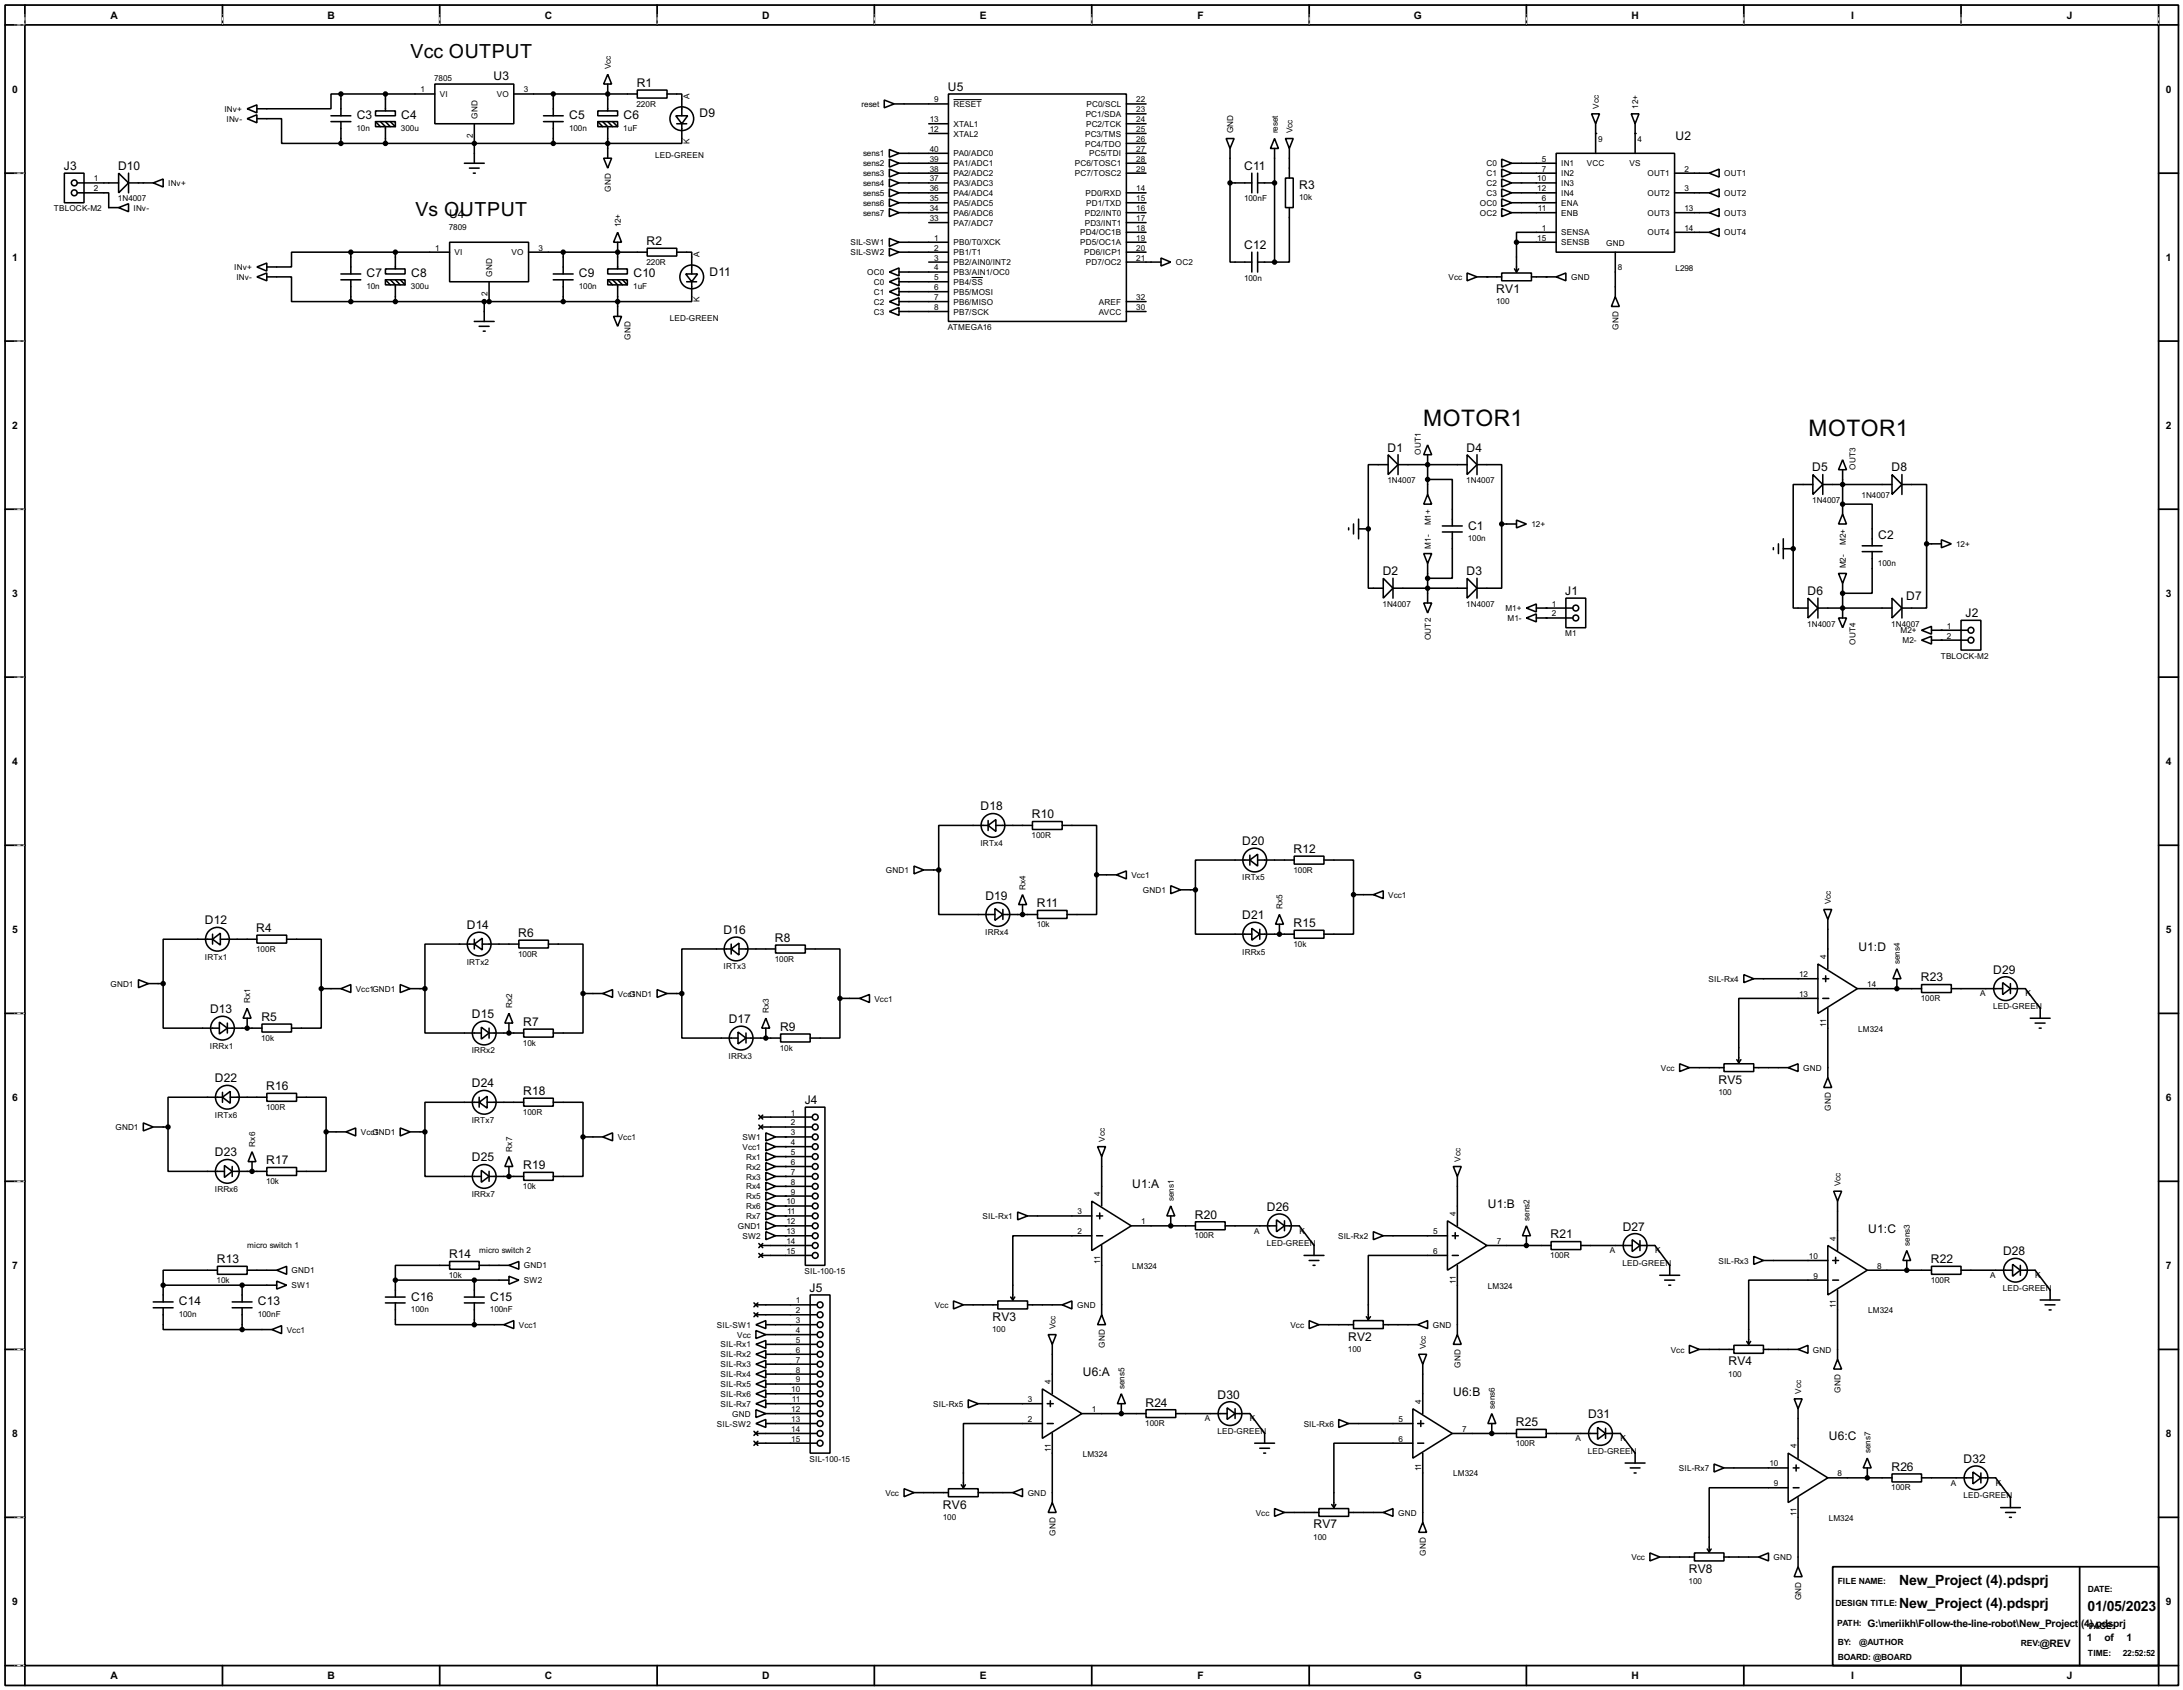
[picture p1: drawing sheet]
<svg xmlns="http://www.w3.org/2000/svg" width="561mm" height="434mm" viewBox="0 0 561 434" stroke-linecap="round" stroke-linejoin="round" font-family="sans-serif">
<defs><g id="words">
<g font-size="6.6">
<text x="365.9" y="109.5">MOTOR1</text>
<text x="465" y="112.1">MOTOR1</text>
</g>
<g font-size="5.6">
<text x="105.5" y="14.8">Vcc OUTPUT</text>
<text x="106.8" y="55.5">Vs OUTPUT</text>
</g>
<g font-size="4.1">
<text x="488.3" y="407.3">New_Project (4).pdsprj</text>
<text x="488.3" y="413.2">New_Project (4).pdsprj</text>
<text x="536.8" y="413.9">01/05/2023</text>
</g>
<g font-size="3.5">
<text x="126.9" y="20.5">U3</text>
<text x="163.7" y="22.4">R1</text>
<text x="243.7" y="23.3">U5</text>
<text x="91.7" y="30.6">C3</text>
<text x="103.2" y="30.6">C4</text>
<text x="146.4" y="30.6">C5</text>
<text x="160.3" y="30.6">C6</text>
<text x="179.9" y="30.2">D9</text>
<text x="430.8" y="36">U2</text>
<text x="16.4" y="43.7">J3</text>
<text x="30.4" y="43.7">D10</text>
<text x="319.9" y="43.7">C11</text>
<text x="334.1" y="48.5">R3</text>
<text x="115.5" y="56">U4</text>
<text x="166.3" y="63">R2</text>
<text x="319.9" y="64">C12</text>
<text x="94.3" y="71.3">C7</text>
<text x="105.7" y="71.3">C8</text>
<text x="148.9" y="71.3">C9</text>
<text x="162.9" y="71.3">C10</text>
<text x="182.4" y="70.8">D11</text>
<text x="384.7" y="75.3">RV1</text>
<text x="356.8" y="116.1">D1</text>
<text x="377.1" y="116.1">D4</text>
<text x="466" y="121.2">D5</text>
<text x="486.3" y="121.2">D8</text>
<text x="377.5" y="136.1">C1</text>
<text x="482.9" y="138.6">C2</text>
<text x="355.5" y="147.8">D2</text>
<text x="377.1" y="147.8">D3</text>
<text x="402.5" y="152.9">J1</text>
<text x="464.7" y="152.9">D6</text>
<text x="490.1" y="154.2">D7</text>
<text x="505.4" y="158.6">J2</text>
<text x="252.1" y="208.3">D18</text>
<text x="265.3" y="210.3">R10</text>
<text x="319.4" y="217.2">D20</text>
<text x="332.6" y="219.2">R12</text>
<text x="253.4" y="231.2">D19</text>
<text x="266.6" y="233.2">R11</text>
<text x="52.7" y="237.5">D12</text>
<text x="65.9" y="239.5">R4</text>
<text x="120" y="238.8">D14</text>
<text x="319.4" y="236.2">D21</text>
<text x="332.6" y="238.3">R15</text>
<text x="133.3" y="240.8">R6</text>
<text x="186.1" y="240">D16</text>
<text x="199.3" y="242.1">R8</text>
<text x="477.8" y="244.4">U1:D</text>
<text x="512.5" y="250.2">D29</text>
<text x="493.9" y="252.2">R23</text>
<text x="54" y="260.4">D13</text>
<text x="67.2" y="262.4">R5</text>
<text x="121.3" y="261.6">D15</text>
<text x="134.5" y="263.7">R7</text>
<text x="187.4" y="262.9">D17</text>
<text x="200.6" y="264.9">R9</text>
<text x="55.3" y="278.1">D22</text>
<text x="68.5" y="280.2">R16</text>
<text x="121.3" y="279.4">D24</text>
<text x="134.5" y="281.4">R18</text>
<text x="441.9" y="278.5">RV5</text>
<text x="206.9" y="283.7">J4</text>
<text x="55.3" y="297.2">D23</text>
<text x="68.5" y="299.2">R17</text>
<text x="121.3" y="298.5">D25</text>
<text x="134.5" y="300.5">R19</text>
<text x="291.1" y="305.3">U1:A</text>
<text x="325.8" y="311.2">D26</text>
<text x="382.6" y="310.4">U1:B</text>
<text x="307.2" y="313.2">R20</text>
<text x="417.2" y="316.2">D27</text>
<text x="480.4" y="316.8">U1:C</text>
<text x="115.5" y="323.4">R14</text>
<text x="398.7" y="318.3">R21</text>
<text x="515" y="322.6">D28</text>
<text x="55.8" y="324.6">R13</text>
<text x="496.5" y="324.6">R22</text>
<text x="46" y="335.5">C14</text>
<text x="66.3" y="335.5">C13</text>
<text x="105.7" y="334.2">C16</text>
<text x="126" y="334.2">C15</text>
<text x="208.2" y="332">J5</text>
<text x="255.2" y="339.5">RV3</text>
<text x="346.6" y="344.5">RV2</text>
<text x="278.4" y="353.6">U6:A</text>
<text x="444.4" y="350.9">RV4</text>
<text x="313.1" y="359.4">D30</text>
<text x="373.7" y="358.7">U6:B</text>
<text x="294.5" y="361.5">R24</text>
<text x="408.3" y="364.5">D31</text>
<text x="389.8" y="366.5">R25</text>
<text x="470.2" y="370.1">U6:C</text>
<text x="486.3" y="378">R26</text>
<text x="504.9" y="375.9">D32</text>
<text x="242.5" y="387.7">RV6</text>
<text x="337.7" y="392.8">RV7</text>
<text x="434.2" y="404.2">RV8</text>
</g>
<g font-size="3">
<text x="28.4" y="4.9">A</text>
<text x="84.2" y="4.9">B</text>
<text x="140.1" y="4.9">C</text>
<text x="196" y="4.9">D</text>
<text x="251.9" y="4.9">E</text>
<text x="307.9" y="4.9">F</text>
<text x="363.5" y="4.9">G</text>
<text x="419.5" y="4.9">H</text>
<text x="475.9" y="4.9">I</text>
<text x="531.4" y="4.9">J</text>
<text x="3.2" y="23.9">0</text>
<text x="556.9" y="23.9">0</text>
<text x="3.2" y="67">1</text>
<text x="556.9" y="67">1</text>
<text x="3.2" y="110.3">2</text>
<text x="556.9" y="110.3">2</text>
<text x="3.2" y="153.5">3</text>
<text x="556.9" y="153.5">3</text>
<text x="3.2" y="196.6">4</text>
<text x="556.9" y="196.6">4</text>
<text x="3.2" y="239.8">5</text>
<text x="556.9" y="239.8">5</text>
<text x="3.2" y="283">6</text>
<text x="556.9" y="283">6</text>
<text x="3.2" y="326.2">7</text>
<text x="556.9" y="326.2">7</text>
<text x="3.2" y="369.4">8</text>
<text x="556.9" y="369.4">8</text>
<text x="3.2" y="412.5">9</text>
<text x="556.9" y="412.5">9</text>
<text x="480.1" y="418.2">G:\meriikh\Follow-the-line-robot\New_Project</text>
<text x="535.1" y="418.2">(4).pdsprj</text>
<text x="524.5" y="423.3">@REV</text>
<text x="536.6" y="421.7">1</text>
<text x="541.1" y="421.7">of</text>
<text x="546.7" y="421.7">1</text>
<text x="28.4" y="431.6">A</text>
<text x="84.2" y="431.6">B</text>
<text x="140.1" y="431.6">C</text>
<text x="196" y="431.6">D</text>
<text x="251.9" y="431.6">E</text>
<text x="307.9" y="431.6">F</text>
<text x="363.5" y="431.6">G</text>
<text x="419.5" y="431.6">H</text>
<text x="475.9" y="431.6">I</text>
<text x="531.4" y="431.6">J</text>
</g>
<g font-size="2.5">
<text x="472.5" y="407.1">FILE NAME:</text>
<text x="471.9" y="412.7">DESIGN TITLE:</text>
<text x="536.8" y="409.1">DATE:</text>
<text x="472.4" y="418">PATH:</text>
<text x="537" y="418.5">PAGE:</text>
<text x="472.5" y="422.8">BY:</text>
<text x="478.1" y="422.8">@AUTHOR</text>
<text x="519.5" y="423.1">REV:</text>
<text x="536.8" y="425.6">TIME:</text>
<text x="545.8" y="425.6">22:52:52</text>
<text x="472.5" y="426.5">BOARD: @BOARD</text>
</g>
<g font-size="2.4">
<text x="157.1" y="17.8" transform="rotate(-90 157.1 17.8)">Vcc</text>
<text x="108.1" y="23.8">1</text>
<text x="111.6" y="20.9">7805</text>
<text x="134.7" y="23.8">3</text>
<text x="57.7" y="28.8">INv+</text>
<text x="113.1" y="24.9">VI</text>
<text x="127.7" y="24.9">VO</text>
<text x="163.7" y="27.4">220R</text>
<text x="177.3" y="25.4" transform="rotate(-90 177.3 25.4)">A</text>
<text x="221.5" y="27.5">reset</text>
<text x="240.2" y="26.3">9</text>
<text x="245.2" y="27.5">RESET</text>
<text x="279.4" y="27.5">PC0/SCL</text>
<text x="292.2" y="26.3">22</text>
<text x="292.2" y="28.9">23</text>
<text x="411.1" y="27.9" transform="rotate(-90 411.1 27.9)">Vcc</text>
<text x="421.2" y="28" transform="rotate(-90 421.2 28)">12+</text>
<text x="58.2" y="31.3">INv-</text>
<text x="91.7" y="33.6">10n</text>
<text x="103.1" y="33.6">300u</text>
<text x="121.6" y="35.5" transform="rotate(-90 121.6 35.5)">2</text>
<text x="122.8" y="30.5" transform="rotate(-90 122.8 30.5)">GND</text>
<text x="146.3" y="33.6">100n</text>
<text x="160.3" y="33.6">1uF</text>
<text x="239.1" y="33.9">12</text>
<text x="239.1" y="31.4">13</text>
<text x="245.2" y="35.1">XTAL2</text>
<text x="245.2" y="32.6">XTAL1</text>
<text x="279" y="35.1">PC3/TMS</text>
<text x="279.1" y="30.1">PC1/SDA</text>
<text x="279.2" y="32.6">PC2/TCK</text>
<text x="292.2" y="31.4">24</text>
<text x="292.2" y="33.9">25</text>
<text x="317.1" y="34.3" transform="rotate(-90 317.1 34.3)">GND</text>
<text x="328.5" y="34.3" transform="rotate(-90 328.5 34.3)">reset</text>
<text x="332.3" y="34.3" transform="rotate(-90 332.3 34.3)">Vcc</text>
<text x="168.4" y="40.7">LED-GREEN</text>
<text x="177.3" y="37" transform="rotate(-90 177.3 37)">K</text>
<text x="221.9" y="40.2">sens1</text>
<text x="239.1" y="41.6">39</text>
<text x="239.1" y="39">40</text>
<text x="245.2" y="40.2">PA0/ADC0</text>
<text x="279" y="37.6">PC4/TDO</text>
<text x="280" y="40.2">PC5/TDI</text>
<text x="292.2" y="36.5">26</text>
<text x="292.2" y="39">27</text>
<text x="292.2" y="41.6">28</text>
<text x="396.4" y="41.6">5</text>
<text x="410.9" y="36.5">9</text>
<text x="421.1" y="36.5">4</text>
<text x="24.2" y="46.6">1</text>
<text x="43.2" y="47.8">INv+</text>
<text x="221.9" y="42.8">sens2</text>
<text x="221.9" y="45.3">sens3</text>
<text x="221.9" y="47.8">sens4</text>
<text x="239.1" y="46.6">37</text>
<text x="239.1" y="44.1">38</text>
<text x="245.2" y="47.8">PA3/ADC3</text>
<text x="245.2" y="45.3">PA2/ADC2</text>
<text x="245.2" y="42.8">PA1/ADC1</text>
<text x="276.4" y="42.8">PC6/TOSC1</text>
<text x="276.4" y="45.3">PC7/TOSC2</text>
<text x="292.2" y="44.1">29</text>
<text x="382.2" y="42.8">C0</text>
<text x="382.2" y="45.3">C1</text>
<text x="382.2" y="47.8">C2</text>
<text x="395.3" y="46.6">10</text>
<text x="396.4" y="44.1">7</text>
<text x="401.4" y="42.8">IN1</text>
<text x="401.4" y="45.3">IN2</text>
<text x="401.4" y="47.8">IN3</text>
<text x="408" y="42.7">VCC</text>
<text x="419" y="42.7">VS</text>
<text x="423.6" y="45.3">OUT1</text>
<text x="433.1" y="44.1">2</text>
<text x="443.3" y="45.3">OUT1</text>
<text x="24.2" y="49.2">2</text>
<text x="30.3" y="51.7">1N4007</text>
<text x="157" y="49.3" transform="rotate(-90 157 49.3)">GND</text>
<text x="221.9" y="50.3">sens5</text>
<text x="221.9" y="52.9">sens6</text>
<text x="239.1" y="51.7">35</text>
<text x="239.1" y="49.2">36</text>
<text x="245.2" y="52.9">PA5/ADC5</text>
<text x="245.2" y="50.3">PA4/ADC4</text>
<text x="279.1" y="50.3">PD0/RXD</text>
<text x="279.3" y="52.9">PD1/TXD</text>
<text x="292.2" y="49.2">14</text>
<text x="292.2" y="51.7">15</text>
<text x="319.9" y="51.7">100nF</text>
<text x="334" y="51.4">10k</text>
<text x="380.5" y="52.9">OC0</text>
<text x="382.2" y="50.3">C3</text>
<text x="395.3" y="49.2">12</text>
<text x="396.4" y="51.7">6</text>
<text x="401.4" y="52.9">ENA</text>
<text x="401.4" y="50.3">IN4</text>
<text x="423.6" y="50.3">OUT2</text>
<text x="433.1" y="49.2">3</text>
<text x="443.3" y="50.3">OUT2</text>
<text x="13.8" y="54.3">TBLOCK-M2</text>
<text x="34.3" y="54.2">INv-</text>
<text x="115.4" y="59">7809</text>
<text x="159.6" y="58.5" transform="rotate(-90 159.6 58.5)">12+</text>
<text x="221.9" y="55.5">sens7</text>
<text x="239.1" y="56.8">33</text>
<text x="239.1" y="54.3">34</text>
<text x="245.2" y="58">PA7/ADC7</text>
<text x="245.2" y="55.5">PA6/ADC6</text>
<text x="278.9" y="55.5">PD2/INT0</text>
<text x="278.9" y="58">PD3/INT1</text>
<text x="292.2" y="54.3">16</text>
<text x="292.2" y="56.8">17</text>
<text x="292.2" y="59.3">18</text>
<text x="380.5" y="55.5">OC2</text>
<text x="395.4" y="54.3">11</text>
<text x="396.4" y="59.3">1</text>
<text x="401.4" y="55.5">ENB</text>
<text x="423.6" y="55.5">OUT3</text>
<text x="433.1" y="54.3">13</text>
<text x="433.1" y="59.3">14</text>
<text x="443.3" y="55.5">OUT3</text>
<text x="111.9" y="64.4">1</text>
<text x="116.9" y="65.6">VI</text>
<text x="131.5" y="65.6">VO</text>
<text x="138.5" y="64.4">3</text>
<text x="218.6" y="63">SIL-SW1</text>
<text x="218.6" y="65.6">SIL-SW2</text>
<text x="240.2" y="61.9">1</text>
<text x="240.2" y="64.4">2</text>
<text x="245.2" y="63">PB0/T0/XCK</text>
<text x="245.2" y="65.6">PB1/T1</text>
<text x="277.7" y="60.5">PD4/OC1B</text>
<text x="277.7" y="63">PD5/OC1A</text>
<text x="278.8" y="65.6">PD6/ICP1</text>
<text x="292.2" y="61.9">19</text>
<text x="292.2" y="64.4">20</text>
<text x="395.3" y="61.9">15</text>
<text x="401.4" y="60.5">SENSA</text>
<text x="401.4" y="63">SENSB</text>
<text x="412.9" y="63.2">GND</text>
<text x="423.6" y="60.5">OUT4</text>
<text x="443.3" y="60.5">OUT4</text>
<text x="60.2" y="69.4">INv+</text>
<text x="60.8" y="72">INv-</text>
<text x="126.6" y="71.1" transform="rotate(-90 126.6 71.1)">GND</text>
<text x="166.2" y="68">220R</text>
<text x="179.9" y="66" transform="rotate(-90 179.9 66)">A</text>
<text x="223" y="70.7">OC0</text>
<text x="240.2" y="67">3</text>
<text x="240.2" y="69.5">4</text>
<text x="240.2" y="72">5</text>
<text x="245.2" y="68.2">PB2/AIN0/INT2</text>
<text x="245.2" y="70.7">PB3/AIN1/OC0</text>
<text x="279.2" y="68.2">PD7/OC2</text>
<text x="292.2" y="67">21</text>
<text x="302.3" y="68.2">OC2</text>
<text x="372.4" y="72">Vcc</text>
<text x="403.9" y="72">GND</text>
<text x="416" y="69.3">8</text>
<text x="430.8" y="69.6">L298</text>
<text x="94.2" y="74.2">10n</text>
<text x="105.7" y="74.2">300u</text>
<text x="125.4" y="76.1" transform="rotate(-90 125.4 76.1)">2</text>
<text x="148.8" y="74.2">100n</text>
<text x="162.8" y="74.2">1uF</text>
<text x="179.9" y="77.7" transform="rotate(-90 179.9 77.7)">K</text>
<text x="224.7" y="73.2">C0</text>
<text x="224.7" y="75.8">C1</text>
<text x="240.2" y="74.6">6</text>
<text x="240.2" y="77.1">7</text>
<text x="245.2" y="73.2">PB4/SS</text>
<text x="245.2" y="75.8">PB5/MOSI</text>
<text x="292.2" y="77.1">32</text>
<text x="319.9" y="72.1">100n</text>
<text x="172.2" y="82.6">LED-GREEN</text>
<text x="224.7" y="78.3">C2</text>
<text x="224.7" y="80.8">C3</text>
<text x="240.2" y="79.7">8</text>
<text x="245.2" y="78.3">PB6/MISO</text>
<text x="245.2" y="80.8">PB7/SCK</text>
<text x="282.5" y="80.8">AVCC</text>
<text x="282.5" y="78.3">AREF</text>
<text x="292.2" y="79.7">30</text>
<text x="384.7" y="78.2">100</text>
<text x="162.1" y="87.4" transform="rotate(-90 162.1 87.4)">GND</text>
<text x="243.7" y="84.8">ATMEGA16</text>
<text x="416.1" y="84.8" transform="rotate(-90 416.1 84.8)">GND</text>
<text x="365.3" y="116.8" transform="rotate(-90 365.3 116.8)">OUT1</text>
<text x="356.7" y="124.2">1N4007</text>
<text x="377" y="124.2">1N4007</text>
<text x="477.1" y="120.7" transform="rotate(-90 477.1 120.7)">OUT3</text>
<text x="465.9" y="129.2">1N4007</text>
<text x="478.6" y="128">1N4007</text>
<text x="367.8" y="135" transform="rotate(-90 367.8 135)">M1+</text>
<text x="393.8" y="135.5">12+</text>
<text x="367.9" y="141" transform="rotate(-90 367.9 141)">M1-</text>
<text x="377.4" y="139">100n</text>
<text x="474.6" y="140.1" transform="rotate(-90 474.6 140.1)">M2+</text>
<text x="503" y="140.5">12+</text>
<text x="474.6" y="146.1" transform="rotate(-90 474.6 146.1)">M2-</text>
<text x="482.9" y="145.3">100n</text>
<text x="355.5" y="155.9">1N4007</text>
<text x="377" y="155.9">1N4007</text>
<text x="399" y="155.9">1</text>
<text x="387" y="157.1">M1+</text>
<text x="387.6" y="159.6">M1-</text>
<text x="399" y="158.4">2</text>
<text x="464.7" y="161">1N4007</text>
<text x="486.3" y="161">1N4007</text>
<text x="500.6" y="161.6">1</text>
<text x="367.9" y="164.5" transform="rotate(-90 367.9 164.5)">OUT2</text>
<text x="402.4" y="163.5">M1</text>
<text x="477.1" y="165.8" transform="rotate(-90 477.1 165.8)">OUT4</text>
<text x="488.6" y="162.8">M2+</text>
<text x="489.2" y="165.3">M2-</text>
<text x="500.6" y="164.1">2</text>
<text x="499" y="169.3">TBLOCK-M2</text>
<text x="265.3" y="215.4">100R</text>
<text x="252.1" y="217.4">IRTx4</text>
<text x="227.8" y="224.4">GND1</text>
<text x="290.9" y="225.6">Vcc1</text>
<text x="319.4" y="226.3">IRTx5</text>
<text x="332.6" y="224.3">100R</text>
<text x="263.7" y="228.6" transform="rotate(-90 263.7 228.6)">Rx4</text>
<text x="293.8" y="229.5">GND1</text>
<text x="329.8" y="233.7" transform="rotate(-90 329.8 233.7)">Rx5</text>
<text x="356.9" y="230.7">Vcc1</text>
<text x="470.7" y="232.4" transform="rotate(-90 470.7 232.4)">Vcc</text>
<text x="266.6" y="238.2">10k</text>
<text x="65.9" y="244.6">100R</text>
<text x="133.2" y="245.8">100R</text>
<text x="253.3" y="240.3">IRRx4</text>
<text x="319.4" y="245.3">IRRx5</text>
<text x="332.6" y="243.3">10k</text>
<text x="52.7" y="246.6">IRTx1</text>
<text x="120" y="247.9">IRTx2</text>
<text x="186" y="249.1">IRTx3</text>
<text x="199.2" y="247.1">100R</text>
<text x="462.6" y="251.1">12</text>
<text x="469.6" y="246.4" transform="rotate(-90 469.6 246.4)">4</text>
<text x="488.5" y="247.7" transform="rotate(-90 488.5 247.7)">sens4</text>
<text x="28.4" y="253.6">GND1</text>
<text x="64.3" y="257.8" transform="rotate(-90 64.3 257.8)">Rx1</text>
<text x="91.5" y="254.9">Vcc1GND1</text>
<text x="158.8" y="256.1">VccG1ND1</text>
<text x="224.8" y="257.4">Vcc1</text>
<text x="439.3" y="252.3">SIL-Rx4</text>
<text x="462.6" y="256.2">13</text>
<text x="480.1" y="253.7">14</text>
<text x="493.9" y="257.3">100R</text>
<text x="509.1" y="256.1">A</text>
<text x="520.8" y="256.1">K</text>
<text x="131.7" y="259.1" transform="rotate(-90 131.7 259.1)">Rx2</text>
<text x="197.7" y="260.4" transform="rotate(-90 197.7 260.4)">Rx3</text>
<text x="469.6" y="263.8" transform="rotate(-90 469.6 263.8)">11</text>
<text x="512.4" y="259.3">LED-GREEN</text>
<text x="54" y="269.5">IRRx1</text>
<text x="67.2" y="267.4">10k</text>
<text x="134.5" y="268.7">10k</text>
<text x="200.5" y="270">10k</text>
<text x="477.8" y="265.1">LM324</text>
<text x="121.3" y="270.7">IRRx2</text>
<text x="187.3" y="272">IRRx3</text>
<text x="427" y="275.2">Vcc</text>
<text x="463.6" y="275.2">GND</text>
<text x="441.8" y="281.4">100</text>
<text x="55.2" y="287.2">IRTx6</text>
<text x="68.4" y="285.2">100R</text>
<text x="134.5" y="286.5">100R</text>
<text x="203.4" y="286.7">1</text>
<text x="470.8" y="285.5" transform="rotate(-90 470.8 285.5)">GND</text>
<text x="29.7" y="290.4">GND1</text>
<text x="92.8" y="291.7">VccG</text>
<text x="96.3" y="291.7">1ND1</text>
<text x="121.3" y="288.5">IRTx7</text>
<text x="158.8" y="293">Vcc1</text>
<text x="190.9" y="293">SW1</text>
<text x="203.4" y="289.2">2</text>
<text x="203.4" y="291.8">3</text>
<text x="284" y="293.4" transform="rotate(-90 284 293.4)">Vcc</text>
<text x="65.6" y="294.6" transform="rotate(-90 65.6 294.6)">Rx6</text>
<text x="131.7" y="295.9" transform="rotate(-90 131.7 295.9)">Rx7</text>
<text x="190.9" y="295.5">Vcc1</text>
<text x="191.8" y="298">Rx1</text>
<text x="203.4" y="294.3">4</text>
<text x="203.4" y="296.8">5</text>
<text x="203.4" y="299.4">6</text>
<text x="375.5" y="298.5" transform="rotate(-90 375.5 298.5)">Vcc</text>
<text x="68.4" y="304.3">10k</text>
<text x="134.5" y="305.5">10k</text>
<text x="191.8" y="300.6">Rx2</text>
<text x="191.8" y="303.1">Rx3</text>
<text x="191.8" y="305.7">Rx4</text>
<text x="203.4" y="301.9">7</text>
<text x="203.4" y="304.5">8</text>
<text x="473.3" y="304.8" transform="rotate(-90 473.3 304.8)">Vcc</text>
<text x="55.2" y="306.3">IRRx6</text>
<text x="121.3" y="307.6">IRRx7</text>
<text x="191.8" y="308.2">Rx5</text>
<text x="191.8" y="310.7">Rx6</text>
<text x="202.2" y="309.5">10</text>
<text x="203.4" y="307">9</text>
<text x="282.9" y="307.4" transform="rotate(-90 282.9 307.4)">4</text>
<text x="301.8" y="308.7" transform="rotate(-90 301.8 308.7)">sens1</text>
<text x="189.7" y="315.8">GND1</text>
<text x="191.8" y="313.3">Rx7</text>
<text x="202.2" y="314.6">12</text>
<text x="202.2" y="317.2">13</text>
<text x="202.4" y="312.1">11</text>
<text x="252.6" y="313.3">SIL-Rx1</text>
<text x="277" y="312.1">3</text>
<text x="277" y="317.2">2</text>
<text x="293.4" y="314.6">1</text>
<text x="322.5" y="317">A</text>
<text x="334.1" y="317">K</text>
<text x="368.5" y="317.2">5</text>
<text x="374.3" y="312.5" transform="rotate(-90 374.3 312.5)">4</text>
<text x="393.3" y="313.7" transform="rotate(-90 393.3 313.7)">sens2</text>
<text x="63.6" y="320.8">micro switch 1</text>
<text x="123.2" y="322.1">micro switch 2</text>
<text x="190.9" y="318.4">SW2</text>
<text x="202.2" y="319.7">14</text>
<text x="202.2" y="322.2">15</text>
<text x="307.2" y="318.2">100R</text>
<text x="325.7" y="320.3">LED-GREEN</text>
<text x="344" y="318.4">SIL-Rx2</text>
<text x="368.5" y="322.2">6</text>
<text x="384.9" y="319.7">7</text>
<text x="398.6" y="323.3">100R</text>
<text x="413.9" y="322.1">A</text>
<text x="425.5" y="322.1">K</text>
<text x="465.1" y="323.5">10</text>
<text x="472" y="318.8" transform="rotate(-90 472 318.8)">4</text>
<text x="491.1" y="320" transform="rotate(-90 491.1 320)">sens3</text>
<text x="55.7" y="329.7">10k</text>
<text x="75" y="327.2">GND1</text>
<text x="115.4" y="328.4">10k</text>
<text x="134.7" y="326">GND1</text>
<text x="134.7" y="329.8">SW2</text>
<text x="206.9" y="327.4">SIL-100-15</text>
<text x="282.9" y="324.8" transform="rotate(-90 282.9 324.8)">11</text>
<text x="291.1" y="326.1">LM324</text>
<text x="374.3" y="329.9" transform="rotate(-90 374.3 329.9)">11</text>
<text x="417.2" y="325.3">LED-GREEN</text>
<text x="441.8" y="324.7">SIL-Rx3</text>
<text x="466.3" y="328.6">9</text>
<text x="482.7" y="326">8</text>
<text x="496.4" y="329.7">100R</text>
<text x="511.7" y="328.4">A</text>
<text x="523.3" y="328.4">K</text>
<text x="75" y="331.1">SW1</text>
<text x="204.6" y="334.9">1</text>
<text x="382.5" y="331.2">LM324</text>
<text x="515" y="331.7">LED-GREEN</text>
<text x="45.9" y="338.4">100n</text>
<text x="66.3" y="338.4">100nF</text>
<text x="105.7" y="337.1">100n</text>
<text x="126" y="337.1">100nF</text>
<text x="133.4" y="341.2">Vcc1</text>
<text x="184.3" y="341.2">SIL-SW1</text>
<text x="204.6" y="337.5">2</text>
<text x="204.6" y="340">3</text>
<text x="240.3" y="336.1">Vcc</text>
<text x="271.4" y="341.6" transform="rotate(-90 271.4 341.6)">Vcc</text>
<text x="276.9" y="336.1">GND</text>
<text x="331.8" y="341.2">Vcc</text>
<text x="368.4" y="341.2">GND</text>
<text x="472.1" y="336.2" transform="rotate(-90 472.1 336.2)">11</text>
<text x="480.3" y="337.5">LM324</text>
<text x="73.7" y="342.5">Vcc1</text>
<text x="185.3" y="346.3">SIL-Rx1</text>
<text x="189.5" y="343.8">Vcc</text>
<text x="204.6" y="342.6">4</text>
<text x="204.6" y="345.1">5</text>
<text x="204.6" y="347.6">6</text>
<text x="255.1" y="342.4">100</text>
<text x="284.1" y="346.4" transform="rotate(-90 284.1 346.4)">GND</text>
<text x="346.6" y="347.4">100</text>
<text x="366.6" y="346.7" transform="rotate(-90 366.6 346.7)">Vcc</text>
<text x="429.6" y="347.6">Vcc</text>
<text x="466.1" y="347.6">GND</text>
<text x="185.3" y="348.8">SIL-Rx2</text>
<text x="185.3" y="351.4">SIL-Rx3</text>
<text x="185.3" y="353.9">SIL-Rx4</text>
<text x="204.6" y="350.2">7</text>
<text x="204.6" y="352.7">8</text>
<text x="375.5" y="351.5" transform="rotate(-90 375.5 351.5)">GND</text>
<text x="444.4" y="353.8">100</text>
<text x="185.3" y="356.5">SIL-Rx5</text>
<text x="185.3" y="359">SIL-Rx6</text>
<text x="203.5" y="357.8">10</text>
<text x="204.6" y="355.3">9</text>
<text x="270.2" y="355.7" transform="rotate(-90 270.2 355.7)">4</text>
<text x="289.1" y="356.9" transform="rotate(-90 289.1 356.9)">sens5</text>
<text x="463.1" y="358.1" transform="rotate(-90 463.1 358.1)">Vcc</text>
<text x="473.3" y="357.9" transform="rotate(-90 473.3 357.9)">GND</text>
<text x="185.3" y="361.5">SIL-Rx7</text>
<text x="188.3" y="364.1">GND</text>
<text x="203.5" y="362.9">12</text>
<text x="203.5" y="365.4">13</text>
<text x="203.6" y="360.3">11</text>
<text x="239.9" y="361.5">SIL-Rx5</text>
<text x="264.3" y="360.3">3</text>
<text x="264.3" y="365.4">2</text>
<text x="280.7" y="362.9">1</text>
<text x="309.8" y="365.3">A</text>
<text x="321.4" y="365.3">K</text>
<text x="359.6" y="365.4">5</text>
<text x="365.4" y="360.7" transform="rotate(-90 365.4 360.7)">4</text>
<text x="384.4" y="362" transform="rotate(-90 384.4 362)">sens6</text>
<text x="184.3" y="366.6">SIL-SW2</text>
<text x="203.5" y="368">14</text>
<text x="203.5" y="370.4">15</text>
<text x="294.5" y="366.5">100R</text>
<text x="313" y="368.5">LED-GREEN</text>
<text x="335.2" y="366.6">SIL-Rx6</text>
<text x="359.6" y="370.4">6</text>
<text x="376" y="368">7</text>
<text x="389.7" y="371.6">100R</text>
<text x="405" y="370.4">A</text>
<text x="416.6" y="370.4">K</text>
<text x="208.1" y="375.6">SIL-100-15</text>
<text x="270.2" y="373" transform="rotate(-90 270.2 373)">11</text>
<text x="278.4" y="374.4">LM324</text>
<text x="408.3" y="373.6">LED-GREEN</text>
<text x="455" y="376.8">10</text>
<text x="461.9" y="372.2" transform="rotate(-90 461.9 372.2)">4</text>
<text x="480.9" y="373.4" transform="rotate(-90 480.9 373.4)">sens7</text>
<text x="365.4" y="378.1" transform="rotate(-90 365.4 378.1)">11</text>
<text x="373.6" y="379.4">LM324</text>
<text x="431.7" y="378">SIL-Rx7</text>
<text x="456.1" y="381.9">9</text>
<text x="472.5" y="379.4">8</text>
<text x="486.3" y="383">100R</text>
<text x="501.5" y="381.7">A</text>
<text x="513.1" y="381.7">K</text>
<text x="227.6" y="384.4">Vcc</text>
<text x="264.2" y="384.4">GND</text>
<text x="322.9" y="389.5">Vcc</text>
<text x="359.5" y="389.5">GND</text>
<text x="461.9" y="389.5" transform="rotate(-90 461.9 389.5)">11</text>
<text x="504.8" y="385">LED-GREEN</text>
<text x="242.4" y="390.6">100</text>
<text x="271.4" y="394.7" transform="rotate(-90 271.4 394.7)">GND</text>
<text x="337.7" y="395.7">100</text>
<text x="470.2" y="390.9">LM324</text>
<text x="366.6" y="399.8" transform="rotate(-90 366.6 399.8)">GND</text>
<text x="419.4" y="400.9">Vcc</text>
<text x="456" y="400.9">GND</text>
<text x="434.2" y="407.1">100</text>
<text x="463.1" y="411.2" transform="rotate(-90 463.1 411.2)">GND</text>
</g>
</g></defs>
<g fill="none" stroke="#000" stroke-width=".45">
<path d="M1.3 1.3h558.8v431.8h-558.8zM6.4 6.4h548.6v421.6h-548.6zM6.4 1.3v5.1h-5.1M57.2 1.3v5.1M113.1 1.3v5.1M169 1.3v5.1M224.8 1.3v5.1M280.7 1.3v5.1M336.6 1.3v5.1M392.5 1.3v5.1M448.4 1.3v5.1M504.2 1.3v5.1"/>
<path d="M555 1.3v5.1h5.1M1.3 44.5h5.1M555 44.5h5.1M1.3 87.7h5.1M555 87.7h5.1M1.3 130.9h5.1M555 130.9h5.1M1.3 174h5.1M555 174h5.1M1.3 217.2h5.1M555 217.2h5.1M1.3 260.4h5.1"/>
<path d="M555 260.4h5.1M1.3 303.6h5.1M555 303.6h5.1M1.3 346.8h5.1M555 346.8h5.1M1.3 389.9h5.1M555 389.9h5.1M471.2 402.6h83.8v25.4h-83.8zM534.7 402.6v25.4M1.3 428h5.1v5.1M57.2 428v5.1M113.1 428v5.1"/>
<path d="M169 428v5.1M224.8 428v5.1M280.7 428v5.1M336.6 428v5.1M392.5 428v5.1M448.4 428v5.1M504.2 428v5.1M560.1 428h-5.1v5.1"/>
</g>
<g fill="none" stroke="#fff" stroke-width=".26">
<path d="M3.9 6.4h2.3M6.4 3.9v2.3M57.2 3.9v2.3M113.1 3.9v2.3M169 3.9v2.3M224.8 3.9v2.3M280.7 3.9v2.3M336.6 3.9v2.3M392.5 3.9v2.3M448.4 3.9v2.3M504.2 3.9v2.3M555 3.9v2.3"/>
<path d="M3.9 44.5h2.3M3.9 87.7h2.3M3.9 130.9h2.3M3.9 174h2.3M3.9 217.2h2.3M3.9 260.4h2.3M3.9 303.6h2.3M3.9 346.8h2.3M3.9 389.9h2.3M3.9 428h2.3"/>
</g>
<g fill="none" stroke="#000" stroke-width=".26" stroke-dasharray=".5 1">
<path d="M3.9 6.4h2.3M6.4 3.9v2.3M57.2 3.9v2.3M113.1 3.9v2.3M169 3.9v2.3M224.8 3.9v2.3M280.7 3.9v2.3M336.6 3.9v2.3M392.5 3.9v2.3M448.4 3.9v2.3M504.2 3.9v2.3M555 3.9v2.3"/>
<path d="M3.9 44.5h2.3M3.9 87.7h2.3M3.9 130.9h2.3M3.9 174h2.3M3.9 217.2h2.3M3.9 260.4h2.3M3.9 303.6h2.3M3.9 346.8h2.3M3.9 389.9h2.3M3.9 428h2.3"/>
</g>
<g fill="none" stroke="#000" stroke-width=".4">
<path d="M156.3 19.1l1 2.5h-2.1zM63.6 28l2.5-1v2zM63.6 30.5l2.5-1v2.1zM66.1 30.5h6.3v6.4h15.3M85.1 31.3h5.1M85.1 29.8h5.1M87.7 24.2h-2.6v3.8h-19M87.7 24.2h24.1M87.7 24.2v5.6M87.7 31.3v5.6M96.6 28.5h5.1v1.3h-5.1zM96.6 31.3h5.1v1.3h-5.1z"/>
<path d="M96.6 31.3l1.2 1.3M97.8 31.3l1.3 1.3v4.3M99.1 24.2v4.3M99.1 31.3l1.3 1.3M100.4 31.3l1.3 1.3M111.8 21.6h20.3v10.2h-20.3zM122 31.8v10.2M132.1 24.2h31.8M139.8 31.3h5M139.8 29.8h5M142.3 24.2v5.6M142.3 31.3v5.6"/>
<path d="M153.7 28.5h5.1v1.3h-5.1zM153.7 31.3h5.1v1.3h-5.1zM153.7 31.3l1.3 1.3M155 31.3l1.3 1.3v8.1M156.3 21.6v6.9M156.3 31.3l1.2 1.3M157.5 31.3l1.3 1.3M163.9 23.2h7.6v2h-7.6zM171.5 24.2h3.8v5.6M173.8 29.8h3l-1.5 2zM174 31.8h2.6M175.3 31.8v5.1h-87.6"/>
<path d="M227.4 25.7l2.5 1-2.5 1zM228.7 38.4l2.5 1-2.5 1zM229.9 26.7h14M231.2 39.4h12.7M238.8 31.8h5.1M238.8 34.3h5.1M243.9 24.2h45.7v58.4h-45.7zM289.6 36.9h5.1M289.6 26.7h5.1M289.6 39.4h5.1M289.6 31.8h5.1M289.6 34.3h5.1"/>
<path d="M289.6 29.3h5.1M315.3 35.6h2l-1 2.6zM316.3 38.2v8.8M327.7 35.6l1 2.6h-2zM327.7 38.2v29.2M330.5 35.6h2l-1 2.6zM331.5 38.2v7.6M400.1 39.4h30.5v25.4h-30.5zM409.2 29.3h2.1l-1 2.5zM410.3 31.8v7.6M419.4 29.3h2l-1 2.5zM420.4 31.8v7.6"/>
<path d="M16.6 44.5h5v7.6h-5zM19.9 49.6h8.1v3.8h2.5M19.9 47h10.6M30.5 53.4l2.6-1v2zM30.5 44.5l2.6 2.5-2.6 2.6zM33.1 47h6.3M33.1 44.5v5.1M39.4 47l2.6-1v2.1zM119.4 42h5.1M120.7 43.2h2.5M121.7 44.5h.5M155.2 40.7h2.1l-1 2.5z"/>
<path d="M158.8 59.7l1 2.6h-2zM228.7 40.9l2.5 1.1-2.5 1zM228.7 43.5l2.5 1-2.5 1zM228.7 46l2.5 1-2.5 1.1zM228.7 48.6l2.5 1-2.5 1zM228.7 51.1l2.5 1-2.5 1zM228.7 53.6l2.5 1.1-2.5 1zM231.2 47h12.7M231.2 54.7h12.7M231.2 52.1h12.7M231.2 49.6h12.7M231.2 44.5h12.7"/>
<path d="M231.2 42h12.7M238.8 57.2h5.1M289.6 54.7h5.1M289.6 52.1h5.1M289.6 49.6h5.1M289.6 44.5h5.1M289.6 42h5.1M289.6 59.7h5.1M289.6 57.2h5.1M316.3 47v20.4h5.6M316.3 47h5.6M321.9 44.5v5.1"/>
<path d="M323.4 47h4.3M323.4 44.5v5.1M330.5 45.8h2v7.6h-2zM331.5 53.4v14h-3.8M386.1 51.1l2.6 1-2.6 1zM386.1 53.6l2.6 1.1-2.6 1zM386.1 40.9l2.6 1.1-2.6 1zM386.1 43.5l2.6 1-2.6 1zM386.1 46l2.6 1-2.6 1.1zM386.1 48.6l2.6 1-2.6 1zM388.7 47h11.4M388.7 54.7h11.4"/>
<path d="M388.7 52.1h11.4M388.7 49.6h11.4M388.7 44.5h11.4M388.7 42h11.4M400.1 59.7h-10.2v2.6M430.6 54.7h8.9M430.6 49.6h8.9M430.6 44.5h8.9M430.6 59.7h8.9M439.5 44.5l2.5-1v2zM439.5 49.6l2.5-1v2zM439.5 54.7l2.5-1.1v2.1z"/>
<path d="M439.5 59.7l2.5-1v2.1zM66.1 68.6l2.5-1v2.1zM66.1 71.2l2.5-1v2zM68.6 71.2h6.4v6.3h15.2M87.7 71.9h5.1M87.7 70.4h5.1M90.2 64.8h-15.2v3.8h-6.4M90.2 64.8v5.6M90.2 71.9v5.6M90.2 64.8h25.4M99.1 69.1h5.1v1.3h-5.1zM99.1 71.9h5.1v1.3h-5.1z"/>
<path d="M99.1 71.9l1.3 1.3M100.4 71.9l1.3 1.3v4.3M101.7 64.8v4.3M101.7 71.9l1.2 1.3M102.9 71.9l1.3 1.3M115.6 62.3h20.3v10.1h-20.3zM124.5 77.5v5.1M125.8 72.4v5.1M135.9 64.8h30.5M142.3 71.9h5.1M142.3 70.4h5.1M144.8 64.8v5.6"/>
<path d="M144.8 71.9v5.6M156.3 69.1h5v1.3h-5zM156.3 71.9h5v1.3h-5zM156.3 71.9l1.2 1.3M157.5 71.9l1.3 1.3v8.1M158.8 62.3v6.8M158.8 71.9l1.3 1.3M160.1 71.9l1.2 1.3M166.4 63.8h7.6v2h-7.6zM174 64.8h3.9v5.6M176.3 70.4h3.1l-1.5 2zM176.6 72.4h2.5"/>
<path d="M177.9 72.4v5.1h-87.7M228.7 69.9l2.5-1v2zM228.7 72.4l2.5-1v2.1zM228.7 75l2.5-1v2zM228.7 77.5l2.5-1v2zM228.7 61.3l2.5 1-2.5 1zM228.7 63.8l2.5 1-2.5 1zM231.2 77.5h12.7M231.2 64.8h12.7M231.2 62.3h12.7M231.2 69.9h12.7M231.2 72.4h12.7"/>
<path d="M231.2 75h12.7M238.8 67.4h5.1M289.6 77.5h5.1M289.6 64.8h5.1M289.6 62.3h5.1M289.6 67.4h8.9M298.5 66.3l2.5 1.1-2.5 1zM321.9 64.8v5.1M323.4 67.4h4.3M323.4 64.8v5.1M377.2 70.2l2.6 1-2.6 1zM379.8 71.2h6.3"/>
<path d="M386.1 70.2h7.7v2h-7.7zM389.4 69.1l.5 .8M389.9 62.3h10.2M389.9 62.3v7.6M390.5 69.1l-.6 .8M393.8 71.2h6.3M400.1 71.2l2.5-1v2zM415.3 76.3l1.1 2.5h-2.1zM415.3 64.8v11.5M122 82.6h5.1M123.2 83.9h2.6M124.3 85.1h.5"/>
<path d="M157.8 81.3h2l-1 2.6zM228.7 80.1l2.5-1.1v2.1zM231.2 80.1h12.7M289.6 80.1h5.1M356.9 116.9l2.6 2.5-2.6 2.6zM356.9 119.4h-5.1v16.5M359.5 119.4h17.7M359.5 116.9v5.1M367.1 114.4l1 2.5h-2zM367.1 116.9v10.2M377.2 116.9l2.6 2.5-2.6 2.6zM379.8 119.4h6.3v15.3"/>
<path d="M379.8 116.9v5.1M473.8 118.2l1 2.5h-2.1zM346.8 135.7v.5M348 134.7v2.5M349.3 135.9h2.5M349.3 133.4v5.1M351.8 135.9v15.3h3.9M367.1 127.1l1 2.5h-2zM367.1 123.2h6.3v12M370.9 136.7h5.1M370.9 135.2h5.1M373.4 136.7v11.9h-6.3"/>
<path d="M386.1 134.7v16.5h-6.3M386.1 134.7h3.8M389.9 133.7l2.6 1-2.6 1zM457.3 139.8v2.5M458.5 138.5v5.1M466.1 122l2.6 2.5-2.6 2.6zM466.1 124.5h-5v16.5M468.7 124.5h17.8M468.7 122v5.1M473.8 132.1l1 2.6h-2.1zM473.8 129.6h7.6v10.7M473.8 120.7v11.4"/>
<path d="M486.5 122l2.5 2.5-2.5 2.6zM489 124.5h6.4v15.3M489 122v5.1M495.4 139.8v16.5h-6.4M495.4 139.8h3.8M499.2 138.7l2.5 1.1-2.5 1zM355.7 148.6l2.5 2.6-2.5 2.5zM358.2 151.2h19M358.2 148.6v5.1M366.1 142.3h2l-1 2.5zM366.1 155h2l-1 2.5zM367.1 144.8v10.2"/>
<path d="M377.2 148.6l2.6 2.6-2.6 2.5zM379.8 148.6v5.1M392.5 156.3l2.5-1.1v2.1zM392.5 158.8l2.5-1v2zM395 156.3h9.4M395 158.8h9.4M402.6 153.7h5.1v7.6h-5.1zM456 140.8v.5M458.5 141h2.6M461.1 141v15.3h3.8M464.9 153.7l2.5 2.6-2.5 2.5zM467.4 156.3h19.1"/>
<path d="M467.4 153.7v5.1M472.7 147.4h2.1l-1 2.5zM472.7 158.8h2.1l-1 2.5zM473.8 149.9v8.9M478.8 141.8h5.1M478.8 140.3h5.1M481.4 141.8v10.7h-7.6M486.5 153.7l2.5 2.6-2.5 2.5zM489 153.7v5.1M504.2 159.4h5.1v7.7h-5.1zM494.1 162l2.5-1v2zM494.1 164.5l2.5-1v2z"/>
<path d="M496.6 162h9.4M496.6 164.5h9.4M254.1 212.1l2-1.5v3.1zM254.1 212.1h-12.7v11.5M254.1 210.9v2.5M256.1 212.1h9.4M265.5 211.1h7.6v2.1h-7.6zM273.1 212.1h8.9v12.7M321.4 219.8v2.5M235 222.6l2.5 1-2.5 1zM237.5 223.6h3.9M241.4 223.6v11.4h14.4"/>
<path d="M255.8 233.5l2.1 1.5-2.1 1.5zM257.9 235h8.9M257.9 233.7v2.6M262.9 229.9l1.1 2.6h-2.1zM262.9 232.5v2.5M266.8 234h7.6v2h-7.6zM282 224.8v10.2h-7.6M282 224.8h5.1M287.1 224.8l2.5-1v2.1zM301 227.6l2.6 1.1-2.6 1zM303.6 228.7h3.8M307.4 228.7v11.4h14.5"/>
<path d="M321.4 221l2-1.5v3.1zM321.4 221h-14v7.7M321.9 238.6l2 1.5-2 1.5zM323.4 221h9.4M323.9 238.8v2.6M329 235l1 2.5h-2zM329 237.5v2.6M332.8 220h7.6v2.1h-7.6zM332.8 239.1h7.6v2h-7.6zM340.4 221h7.6v8.9M348 229.9v10.2h-7.6M348 229.9h5.1"/>
<path d="M353.1 229.9l2.6-1v2zM468.9 233.7h2.1l-1 2.6zM470 236.3v12.7M35.6 251.8l2.6 1-2.6 1zM38.2 252.8h3.8M42 252.8v11.4h14.4M54.7 241.4l2-1.6v3.1zM54.7 241.4h-12.7v11.4M54.7 240.1v2.5M56.7 241.4h9.4M63.6 259.1l1 2.6h-2.1zM66.1 240.3h7.6v2.1h-7.6z"/>
<path d="M73.7 241.4h8.9v12.7M82.6 254.1v10.1h-7.6M82.6 254.1h5.1M87.7 254.1l2.5-1.1v2.1zM102.9 253l2.6 1.1-2.6 1zM105.5 254.1h3.8M109.3 254.1v11.4h14.5M122 242.6l2-1.5v3zM122 242.6h-12.7v11.5M122 241.4v2.5M124 242.6h9.4M133.4 241.6h7.6v2h-7.6z"/>
<path d="M141 242.6h8.9v12.7M149.9 255.3v10.2h-7.6M149.9 255.3h5.1M155 255.3l2.5-1v2zM169 254.3l2.5 1-2.5 1zM171.5 255.3h3.8M175.3 255.3v11.5h14.5M188 243.9l2-1.5v3zM188 243.9h-12.7v11.4M188 242.6v2.6M190 243.9h9.4M199.4 242.9h7.7v2h-7.7z"/>
<path d="M207.1 243.9h8.9v12.7M216 256.6v10.2h-7.7M216 256.6h5M221 256.6l2.6-1v2zM323.9 240.1h8.9M448.4 250.5l2.5 1-2.5 1zM450.9 251.5h16.5M467.4 247.7l10.2 6.4-10.2 6.3zM467.4 256.6h-20.3v16.5M468.7 256.6h1.5M468.7 251.5h1.5M469.4 250.8v1.5"/>
<path d="M470 259.1v17.8M477.6 254.1h16.5M487.7 249l1.1 2.5h-2.1zM487.7 251.5v2.6M494.1 253h7.6v2.1h-7.6zM501.7 254.1h13.2M514.9 252.5l2 1.6-2 1.5zM516.9 254.1h3.9l3.8 5v2.6M516.9 252.8v2.5M56.4 262.7l2.1 1.5-2.1 1.5zM58.5 264.2h8.9M58.5 262.9v2.6"/>
<path d="M63.6 261.7v2.5M67.4 263.2h7.6v2h-7.6zM123.8 264l2 1.5-2 1.5zM125.8 265.5h8.9M125.8 264.2v2.6M130.9 260.4l1 2.5h-2.1zM130.9 262.9v2.6M134.7 264.5h7.6v2h-7.6zM189.8 265.2l2 1.6-2 1.5zM191.8 266.8h8.9M191.8 265.5v2.5M196.9 261.7l1 2.5h-2z"/>
<path d="M196.9 264.2v2.6M200.7 265.7h7.6v2.1h-7.6zM431.9 273.4l2.5 1-2.5 1zM434.4 274.4h8.9M443.3 273.4h7.6v2h-7.6zM446.6 272.3l.5 .8M447.6 272.3l-.5 .8M450.9 274.4h8.9M459.8 274.4l2.5-1v2zM470 276.9l1 2.6h-2.1zM522 261.7h5.1M523.3 262.9h2.5"/>
<path d="M524.3 264.2h.5M36.9 288.6l2.5 1-2.5 1zM39.4 289.6h3.8M43.2 289.6v11.4h14.5M57.2 282l2-1.5v3zM57.2 282h-14v7.6M57.2 280.7v2.6M57.7 299.5l2 1.5-2 1.6zM59.2 282h9.4M59.7 299.8v2.5M64.8 296l1 2.5h-2zM64.8 298.5v2.5"/>
<path d="M68.6 281h7.7v2h-7.7zM76.3 282h7.6v8.9M83.9 290.9v10.1h-7.6M83.9 290.9h5.1M89 290.9l2.5-1v2zM102.9 289.9l2.6 1-2.6 1zM105.5 290.9h3.8M109.3 290.9v11.4h14.5M123.2 283.3l2.1-1.6v3.1zM123.2 283.3h-13.9v7.6M123.2 282v2.5M125.3 283.3h9.4"/>
<path d="M130.9 297.2l1 2.6h-2.1zM130.9 299.8v2.5M134.7 282.2h7.6v2.1h-7.6zM142.3 283.3h7.6v8.9M149.9 292.2v10.1h-7.6M149.9 292.2h5.1M155 292.2l2.5-1.1v2.1zM195.1 286.6l1 1M195.1 289.1l1 1M195.6 289.6h13.2M195.6 287.1h13.2M196.1 286.6l-1 1"/>
<path d="M196.1 289.1l-1 1M196.9 291.1l2.5 1.1-2.5 1zM196.9 293.7l2.5 1-2.5 1zM196.9 296.2l2.5 1-2.5 1.1zM196.9 298.8l2.5 1-2.5 1zM199.4 292.2h9.4M199.4 294.7h9.4M199.4 297.2h9.4M199.4 299.8h9.4M207.1 284.5h5v40.7h-5zM282.2 294.7h2.1l-1 2.5zM283.3 297.2v12.7"/>
<path d="M373.7 299.8h2l-1 2.5zM59.7 301h8.9M68.6 300h7.7v2.1h-7.7zM123.8 300.8l2 1.5-2 1.5zM125.8 302.3h8.9M125.8 301v2.6M134.7 301.3h7.6v2h-7.6zM195.1 319.6l1 1M196.1 319.6l-1 1M196.9 301.3l2.5 1-2.5 1zM196.9 303.8l2.5 1.1-2.5 1zM196.9 306.4l2.5 1-2.5 1z"/>
<path d="M196.9 308.9l2.5 1-2.5 1.1zM196.9 311.5l2.5 1-2.5 1zM196.9 314l2.5 1-2.5 1zM196.9 316.5l2.5 1.1-2.5 1zM199.4 302.3h9.4M199.4 312.5h9.4M199.4 315h9.4M199.4 317.6h9.4M199.4 304.9h9.4M199.4 307.4h9.4M199.4 309.9h9.4M261.7 311.5l2.5 1-2.5 1z"/>
<path d="M264.2 312.5h16.5M280.7 308.7l10.2 6.3-10.2 6.4zM280.7 317.6h-20.3v16.5M282 312.5h1.5M282 317.6h1.5M282.8 311.7v1.5M290.9 315h16.5M301 309.9l1.1 2.6h-2.1zM301 312.5v2.5M307.4 314h7.6v2h-7.6zM315 315h13.2M328.2 313.5l2.1 1.5-2.1 1.5z"/>
<path d="M330.3 315h3.8l3.8 5.1v2.5M330.3 313.7v2.6M353.1 316.5l2.6 1.1-2.6 1zM355.7 317.6h16.5M372.2 313.7l10.1 6.4-10.1 6.3zM373.4 317.6h1.6M374.2 316.8v1.5M374.7 302.3v12.7M392.5 315l1 2.6h-2zM392.5 317.6v2.5M398.8 319.1h7.7v2h-7.7zM419.7 318.6l2 1.5-2 1.5z"/>
<path d="M421.7 318.8v2.6M471.5 306.1h2l-1 2.6zM472.5 308.7v12.7M39.4 336.1h5.1M39.4 334.6h5.1M42 336.1v5.6h20.3M42 330.3h29.2M42 330.3v4.3M55.9 325.4h7.7v2.1h-7.7zM55.9 326.4h-13.9v3.9M59.7 336.1h5.1M59.7 334.6h5.1"/>
<path d="M62.3 330.3v4.3M62.3 336.1v5.6M63.6 326.4h7.6M71.2 326.4l2.5-1v2.1zM71.2 329.2l2.5 1.1-2.5 1zM99.1 334.8h5.1M99.1 333.3h5.1M101.7 334.8v5.6h20.3M101.7 329v4.3M101.7 329h29.2M115.6 324.2h7.6v2h-7.6zM115.6 325.2h-13.9v3.8"/>
<path d="M119.4 334.8h5.1M119.4 333.3h5.1M122 329v4.3M122 334.8v5.6M123.2 325.2h7.7M130.9 325.2l2.5-1v2zM130.9 328l2.5 1-2.5 1zM193.9 334.8l1 1M193.9 337.4l1 1M194.4 335.3h15.7M194.4 337.9h15.7M194.9 334.8l-1 1"/>
<path d="M194.9 337.4l-1 1M195.1 322.1l1 1M195.6 320.1h13.2M195.6 322.6h13.2M196.1 322.1l-1 1M208.3 332.8h5.1v40.6h-5.1zM245.2 334.3l2.5 1-2.5 1.1zM247.7 335.3h8.9M256.6 334.3h7.6v2.1h-7.6zM259.9 333.3l.5 .8M260.9 333.3l-.5 .8M264.2 335.3h8.9"/>
<path d="M273.1 335.3l2.5-1v2.1zM283.3 337.9l1 2.5h-2.1zM283.3 320.1v17.8M335.3 322.6h5.1M336.6 339.4l2.5 1-2.5 1zM336.6 323.9h2.5M337.6 325.2h.5M348 339.4h7.7v2h-7.7zM351.3 338.4l.5 .7M352.4 338.4l-.6 .7M372.2 322.6h-20.4v16.5M373.4 322.6h1.6"/>
<path d="M374.7 325.2v17.8M382.3 320.1h16.5M406.5 320.1h13.2M421.7 320.1h3.8l3.8 5.1v2.5M426.8 327.7h5.1M428 329h2.6M429.1 330.3h.5M450.9 322.9l2.5 1-2.5 1zM453.4 323.9h16.6M470 320.1l10.1 6.3-10.1 6.4zM470 329h-20.4v16.5M471.2 329h1.5"/>
<path d="M471.2 323.9h1.5M472 323.1v1.6M472.5 331.5v17.8M480.1 326.4h16.5M490.3 321.4l1 2.5h-2zM490.3 323.9v2.5M496.6 325.4h7.6v2.1h-7.6zM504.2 326.4h13.3M517.5 324.9l2 1.5-2 1.6zM519.5 326.4h3.8l3.8 5.1v2.6M519.5 325.2v2.5M524.6 334.1h5"/>
<path d="M525.8 335.3h2.6M526.9 336.6h.5M62.3 341.7h7.6M69.9 341.7l2.5-1v2zM122 340.4h7.6M129.6 340.4l2.5-1v2zM194.4 341.9l2.5 1.1-2.5 1zM194.4 340.4l2.5-1v2zM194.4 345.5l2.5-1v2zM194.4 348l2.5-1v2.1zM194.4 350.6l2.5-1v2zM194.4 353.1l2.5-1v2z"/>
<path d="M194.4 355.7l2.5-1.1v2.1zM194.4 358.2l2.5-1v2zM196.9 340.4h13.2M196.9 343h13.2M196.9 345.5h13.2M196.9 348h13.2M196.9 350.6h13.2M196.9 353.1h13.2M196.9 355.7h13.2M196.9 358.2h13.2M249 359.7l2.5 1-2.5 1.1zM268 356.9l10.2 6.4-10.2 6.3z"/>
<path d="M269.5 343h2.1l-1 2.5zM270.1 360v1.5M270.6 345.5v12.7M288.3 358.2l1.1 2.5h-2.1zM339.1 340.4h8.9M355.7 340.4h8.8M364.5 340.4l2.6-1v2zM364.8 348h2l-1 2.6zM365.8 350.6v12.7M374.7 343l1 2.5h-2zM434.4 345.7l2.5 1.1-2.5 1zM436.9 346.8h8.9"/>
<path d="M445.8 345.7h7.6v2.1h-7.6zM449.1 344.7l.5 .8M450.1 344.7l-.5 .8M453.4 346.8h8.9M461.3 359.5h2.1l-1.1 2.5zM462.3 346.8l2.6-1.1v2.1zM472.5 349.3l1 2.5h-2zM193.9 370.4l1 1M193.9 367.8l1 1.1M194.4 362.3l2.5 1-2.5 1zM194.4 360.7l2.5-1v2.1zM194.4 365.8l2.5-1v2z"/>
<path d="M194.4 368.4h15.7M194.4 370.9h15.7M194.9 370.4l-1 1M194.9 367.8l-1 1.1M196.9 360.7h13.2M196.9 363.3h13.2M196.9 365.8h13.2M251.5 360.7h16.5M268 365.8h-20.3v16.5M269.3 360.7h1.5M269.3 365.8h1.5M270.6 368.4v17.7"/>
<path d="M278.2 363.3h16.5M288.3 360.7v2.6M294.7 362.3h7.6v2h-7.6zM302.3 363.3h13.2M315.5 361.8l2.1 1.5-2.1 1.5zM317.6 363.3h3.8l3.8 5.1v2.5M317.6 362v2.5M322.6 370.9h5.1M323.9 372.2h2.5M324.9 373.4h.5M344.2 364.8l2.6 1-2.6 1zM346.8 365.8h16.5"/>
<path d="M363.3 362l10.1 6.4-10.1 6.3zM363.3 370.9h-20.3v16.5M364.5 365.8h1.6M364.5 370.9h1.6M365.3 365.1v1.5M365.8 373.4v17.8M373.4 368.4h16.5M383.6 363.3l1 2.5h-2zM383.6 365.8v2.6M389.9 367.3h7.7v2.1h-7.7zM397.6 368.4h13.2M410.8 366.8l2 1.6-2 1.5z"/>
<path d="M412.8 368.4h3.8l3.8 5v2.6M412.8 367.1v2.5M417.9 376h5.1M419.2 377.2h2.5M420.2 378.5h.5M440.7 376.2l2.6 1-2.6 1.1zM443.3 377.2h16.5M459.8 373.4l10.2 6.4-10.2 6.3zM461.1 377.2h1.5M461.8 376.5v1.5M462.3 362v12.7M470 379.8h16.5"/>
<path d="M480.1 374.7l1 2.5h-2zM480.1 377.2v2.6M486.5 378.8h7.6v2h-7.6zM494.1 379.8h13.2M507.3 378.3l2 1.5-2 1.5zM509.3 379.8h3.8l3.8 5.1v2.5M509.3 378.5v2.6M232.5 382.6l2.5 1-2.5 1zM235 383.6h8.9M243.9 382.6h7.6v2h-7.6zM247.2 381.6l.5 .7M248.2 381.6l-.5 .7"/>
<path d="M251.5 383.6h8.9M260.4 383.6l2.5-1v2zM270.6 386.1l1 2.6h-2.1zM327.7 387.7l2.6 1-2.6 1zM330.3 388.7h8.8M339.1 387.7h7.7v2h-7.7zM342.4 386.6l.6 .8M343.5 386.6l-.5 .8M346.8 388.7h8.9M355.7 388.7l2.5-1v2zM365.8 391.2l1 2.6h-2zM424.2 399.1l2.6 1-2.6 1z"/>
<path d="M435.7 399.1h7.6v2h-7.6zM439 398.1l.5 .7M440 398.1l-.5 .7M459.8 382.3h-20.3v16.5M461.1 382.3h1.5M462.3 384.9v17.7M514.4 387.4h5.1M515.7 388.7h2.5M516.7 389.9h.5M426.8 400.1h8.9M443.3 400.1h8.9M452.2 400.1l2.5-1v2z"/>
<path d="M462.3 402.6l1.1 2.6h-2.1z"/>
<circle cx="175.3" cy="30.5" r="3.1"/>
<circle cx="19.1" cy="49.6" r=".75"/>
<circle cx="19.1" cy="47" r=".75"/>
<circle cx="177.8" cy="71.2" r="3.1"/>
<circle cx="405.1" cy="156.3" r=".75"/>
<circle cx="405.1" cy="158.8" r=".75"/>
<circle cx="506.7" cy="164.5" r=".75"/>
<circle cx="506.7" cy="162" r=".75"/>
<circle cx="255.3" cy="212.1" r="3.1"/>
<circle cx="256.5" cy="235" r="3.1"/>
<circle cx="322.6" cy="221" r="3.1"/>
<circle cx="55.9" cy="241.4" r="3.1"/>
<circle cx="123.2" cy="242.6" r="3.1"/>
<circle cx="189.2" cy="243.9" r="3.1"/>
<circle cx="322.6" cy="240.1" r="3.1"/>
<circle cx="515.6" cy="254.1" r="3.1"/>
<circle cx="57.2" cy="264.2" r="3.1"/>
<circle cx="124.5" cy="265.5" r="3.1"/>
<circle cx="190.5" cy="266.8" r="3.1"/>
<circle cx="58.4" cy="282" r="3.1"/>
<circle cx="124.5" cy="283.3" r="3.1"/>
<circle cx="209.6" cy="294.7" r=".75"/>
<circle cx="209.6" cy="297.2" r=".75"/>
<circle cx="209.6" cy="292.2" r=".75"/>
<circle cx="209.6" cy="289.6" r=".75"/>
<circle cx="209.6" cy="287.1" r=".75"/>
<circle cx="209.6" cy="299.8" r=".75"/>
<circle cx="58.4" cy="301" r="3.1"/>
<circle cx="124.5" cy="302.3" r="3.1"/>
<circle cx="209.6" cy="302.3" r=".75"/>
<circle cx="209.6" cy="315" r=".75"/>
<circle cx="209.6" cy="317.6" r=".75"/>
<circle cx="209.6" cy="304.9" r=".75"/>
<circle cx="209.6" cy="309.9" r=".75"/>
<circle cx="209.6" cy="312.5" r=".75"/>
<circle cx="209.6" cy="307.4" r=".75"/>
<circle cx="328.9" cy="315" r="3.1"/>
<circle cx="209.6" cy="320.1" r=".75"/>
<circle cx="209.6" cy="322.6" r=".75"/>
<circle cx="210.8" cy="337.9" r=".75"/>
<circle cx="210.8" cy="335.3" r=".75"/>
<circle cx="420.4" cy="320.1" r="3.1"/>
<circle cx="518.2" cy="326.4" r="3.1"/>
<circle cx="210.8" cy="355.7" r=".75"/>
<circle cx="210.8" cy="350.6" r=".75"/>
<circle cx="210.8" cy="345.5" r=".75"/>
<circle cx="210.8" cy="340.4" r=".75"/>
<circle cx="210.8" cy="343" r=".75"/>
<circle cx="210.8" cy="348" r=".75"/>
<circle cx="210.8" cy="358.2" r=".75"/>
<circle cx="210.8" cy="353.1" r=".75"/>
<circle cx="210.8" cy="360.7" r=".75"/>
<circle cx="210.8" cy="368.4" r=".75"/>
<circle cx="210.8" cy="365.8" r=".75"/>
<circle cx="210.8" cy="363.3" r=".75"/>
<circle cx="210.8" cy="370.9" r=".75"/>
<circle cx="316.2" cy="363.3" r="3.1"/>
<circle cx="411.5" cy="368.4" r="3.1"/>
<circle cx="508" cy="379.8" r="3.1"/>
</g>
<g fill="#000">
<circle cx="122" cy="36.9" r=".2"/>
<circle cx="156.3" cy="24.2" r=".2"/>
<circle cx="410.3" cy="34.3" r=".2"/>
<circle cx="420.4" cy="34.3" r=".2"/>
<circle cx="327.7" cy="47" r=".2"/>
<circle cx="125.8" cy="77.5" r=".2"/>
<circle cx="158.8" cy="64.8" r=".2"/>
<circle cx="327.7" cy="67.4" r=".2"/>
<circle cx="382.3" cy="71.2" r=".2"/>
<circle cx="397.6" cy="71.2" r=".2"/>
<circle cx="367.1" cy="119.4" r=".2"/>
<circle cx="351.8" cy="135.9" r=".2"/>
<circle cx="473.8" cy="129.6" r=".2"/>
<circle cx="397.6" cy="158.8" r=".2"/>
<circle cx="397.6" cy="156.3" r=".2"/>
<circle cx="461.1" cy="141" r=".2"/>
<circle cx="473.8" cy="152.5" r=".2"/>
<circle cx="473.8" cy="156.3" r=".2"/>
<circle cx="499.2" cy="164.5" r=".2"/>
<circle cx="499.2" cy="162" r=".2"/>
<circle cx="262.9" cy="235" r=".2"/>
<circle cx="329" cy="240.1" r=".2"/>
<circle cx="487.7" cy="254.1" r=".2"/>
<circle cx="63.6" cy="264.2" r=".2"/>
<circle cx="130.9" cy="265.5" r=".2"/>
<circle cx="196.9" cy="266.8" r=".2"/>
<circle cx="202" cy="297.2" r=".2"/>
<circle cx="202" cy="294.7" r=".2"/>
<circle cx="202" cy="292.2" r=".2"/>
<circle cx="202" cy="299.8" r=".2"/>
<circle cx="64.8" cy="301" r=".2"/>
<circle cx="130.9" cy="302.3" r=".2"/>
<circle cx="202" cy="307.4" r=".2"/>
<circle cx="202" cy="312.5" r=".2"/>
<circle cx="202" cy="315" r=".2"/>
<circle cx="202" cy="302.3" r=".2"/>
<circle cx="202" cy="304.9" r=".2"/>
<circle cx="202" cy="309.9" r=".2"/>
<circle cx="202" cy="317.6" r=".2"/>
<circle cx="301" cy="315" r=".2"/>
<circle cx="42" cy="330.3" r=".2"/>
<circle cx="62.3" cy="330.3" r=".2"/>
<circle cx="101.7" cy="329" r=".2"/>
<circle cx="122" cy="329" r=".2"/>
<circle cx="392.5" cy="320.1" r=".2"/>
<circle cx="490.3" cy="326.4" r=".2"/>
<circle cx="288.3" cy="363.3" r=".2"/>
<circle cx="383.6" cy="368.4" r=".2"/>
<circle cx="480.1" cy="379.8" r=".2"/>
</g>
<g fill="#000" stroke="#000" stroke-width=".4">
<circle cx="87.6" cy="24.2" r=".5"/>
<circle cx="87.6" cy="36.9" r=".5"/>
<circle cx="99.1" cy="24.2" r=".5"/>
<circle cx="99.1" cy="36.9" r=".5"/>
<circle cx="121.9" cy="36.9" r=".5"/>
<circle cx="142.2" cy="24.2" r=".5"/>
<circle cx="142.2" cy="36.9" r=".5"/>
<circle cx="156.2" cy="24.2" r=".5"/>
<circle cx="156.2" cy="36.9" r=".5"/>
<circle cx="316.2" cy="47" r=".5"/>
<circle cx="327.7" cy="47" r=".5"/>
<circle cx="90.2" cy="77.5" r=".5"/>
<circle cx="90.2" cy="64.8" r=".5"/>
<circle cx="101.6" cy="64.8" r=".5"/>
<circle cx="101.6" cy="77.5" r=".5"/>
<circle cx="124.5" cy="77.5" r=".5"/>
<circle cx="125.7" cy="77.5" r=".5"/>
<circle cx="144.8" cy="77.5" r=".5"/>
<circle cx="144.8" cy="64.8" r=".5"/>
<circle cx="158.8" cy="64.8" r=".5"/>
<circle cx="158.8" cy="77.5" r=".5"/>
<circle cx="327.7" cy="67.4" r=".5"/>
<circle cx="389.9" cy="62.3" r=".5"/>
<circle cx="367" cy="119.4" r=".5"/>
<circle cx="351.8" cy="135.9" r=".5"/>
<circle cx="367" cy="123.2" r=".5"/>
<circle cx="386.1" cy="134.7" r=".5"/>
<circle cx="473.7" cy="124.5" r=".5"/>
<circle cx="473.7" cy="129.6" r=".5"/>
<circle cx="495.3" cy="139.8" r=".5"/>
<circle cx="367" cy="151.2" r=".5"/>
<circle cx="367" cy="148.6" r=".5"/>
<circle cx="461" cy="141" r=".5"/>
<circle cx="473.7" cy="156.3" r=".5"/>
<circle cx="473.7" cy="152.5" r=".5"/>
<circle cx="241.3" cy="223.6" r=".5"/>
<circle cx="262.9" cy="235" r=".5"/>
<circle cx="281.9" cy="224.8" r=".5"/>
<circle cx="307.3" cy="228.7" r=".5"/>
<circle cx="348" cy="229.9" r=".5"/>
<circle cx="41.9" cy="252.8" r=".5"/>
<circle cx="82.6" cy="254.1" r=".5"/>
<circle cx="109.2" cy="254.1" r=".5"/>
<circle cx="149.9" cy="255.3" r=".5"/>
<circle cx="175.3" cy="255.3" r=".5"/>
<circle cx="215.9" cy="256.6" r=".5"/>
<circle cx="328.9" cy="240.1" r=".5"/>
<circle cx="487.7" cy="254.1" r=".5"/>
<circle cx="63.5" cy="264.2" r=".5"/>
<circle cx="130.8" cy="265.5" r=".5"/>
<circle cx="196.9" cy="266.8" r=".5"/>
<circle cx="43.2" cy="289.6" r=".5"/>
<circle cx="83.8" cy="290.9" r=".5"/>
<circle cx="109.2" cy="290.9" r=".5"/>
<circle cx="149.9" cy="292.2" r=".5"/>
<circle cx="64.8" cy="301" r=".5"/>
<circle cx="130.8" cy="302.3" r=".5"/>
<circle cx="301" cy="315" r=".5"/>
<circle cx="41.9" cy="330.3" r=".5"/>
<circle cx="62.2" cy="330.3" r=".5"/>
<circle cx="101.6" cy="329" r=".5"/>
<circle cx="121.9" cy="329" r=".5"/>
<circle cx="392.4" cy="320.1" r=".5"/>
<circle cx="490.2" cy="326.4" r=".5"/>
<circle cx="62.2" cy="341.7" r=".5"/>
<circle cx="121.9" cy="340.4" r=".5"/>
<circle cx="288.3" cy="363.3" r=".5"/>
<circle cx="383.5" cy="368.4" r=".5"/>
<circle cx="480.1" cy="379.8" r=".5"/>
</g>
<path d="M245.2 25.6h7.2M249.8 71.3h2.9" fill="none" stroke="#000" stroke-width=".26"/>
<use href="#words"/>
</svg>
